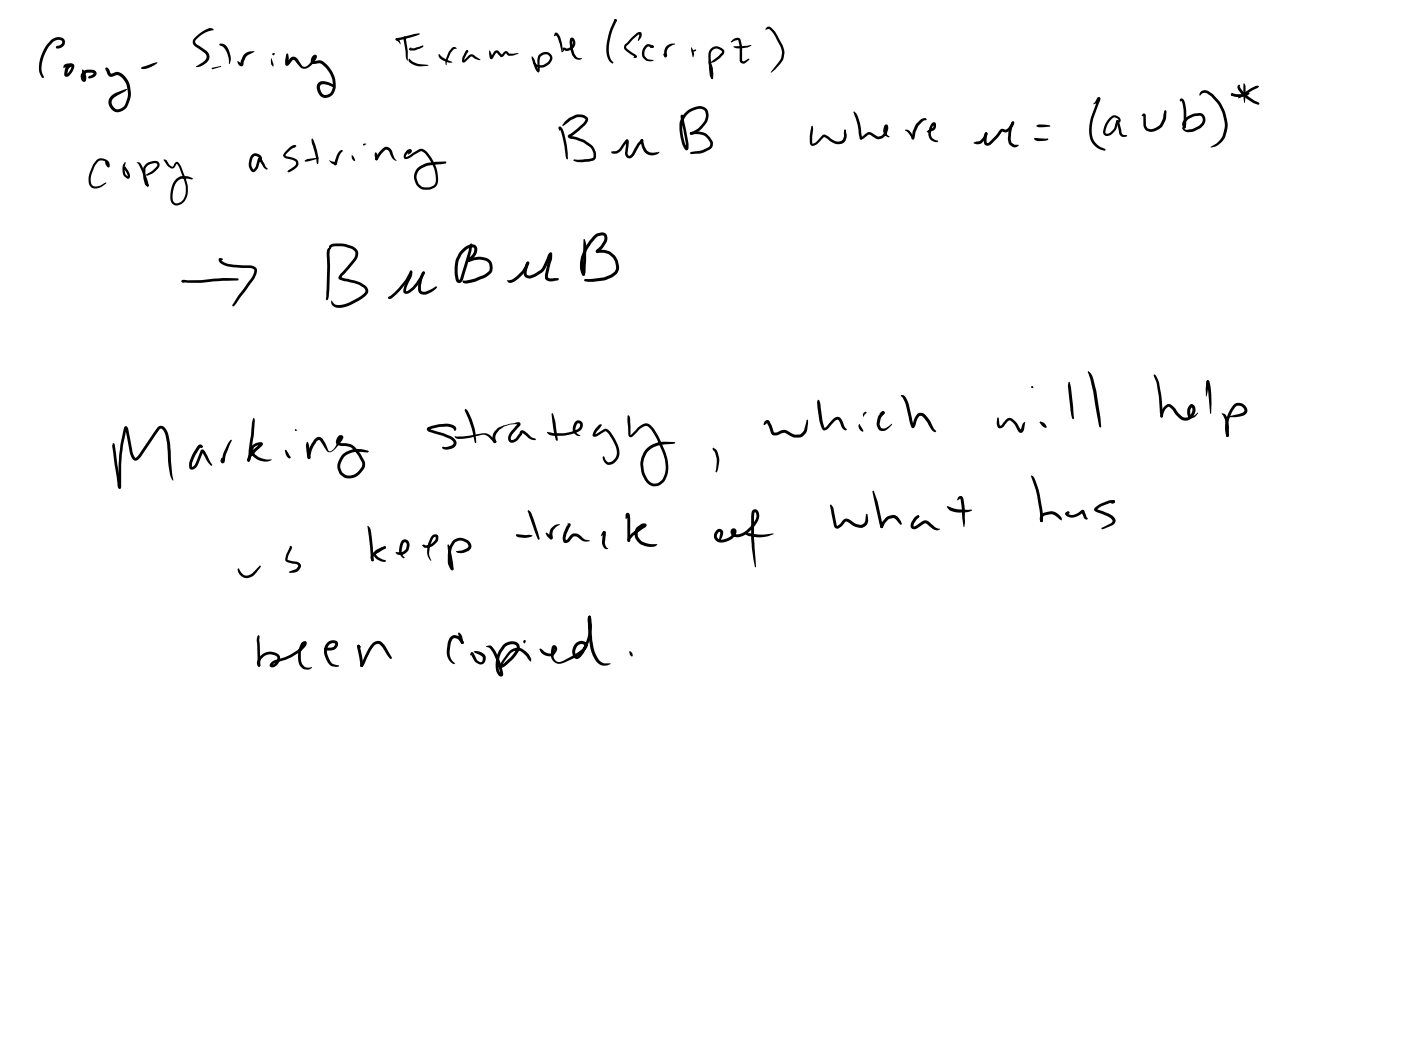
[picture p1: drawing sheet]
<svg xmlns="http://www.w3.org/2000/svg" width="108mm" height="81mm" viewBox="0 0 108 81" stroke-linecap="round" stroke-linejoin="round" font-family="sans-serif">
<g fill="#000">
<path d="M3.9 3.1a.61 .61 0 0 1 .6-.3 .61 .61 0 0 1 .5 .4 .49 .49 0 0 1-.4 .5h-.2l-.1-.1 .5-.2-.1-.3a.6 .6 0 0 0-.6 .2 2.74 2.74 0 0 0-.8 2.5v.2a.97 .97 0 0 1-.3-1.2l.4-1zM4.9 5l.5-.1a.31 .31 0 0 1 .3 .2 .31 .31 0 0 1-.1 .3 .5 .5 0 0 1-.6 .5v-.1a.8 .8 0 0 1 .4-.9 .14 .14 0 0 1 .1 .2 .14 .14 0 0 1-.1 .1l-.2 .6 .3-.7-.4 .1a.12 .12 0 0 1-.2 0 .12 .12 0 0 1 0-.2zM6.4 5.3l.2 .4a.31 .31 0 0 1 .1 .4 .31 .31 0 0 1-.3 .2l-.1-.2a.54 .54 0 0 1 .5-.7h.4a.32 .32 0 0 1 .2 .3 .32 .32 0 0 1-.3 .3l-.2 .1-.1-.1 .4-.4h-.5l-.2 .2v.3h-.1l-.1-.7zM8.1 5.2a.48 .48 0 0 1 .4 .5l.4-.1a1.2 1.2 0 0 1 1.1 1.1 1.48 1.48 0 0 1-.8 1.9 .74 .74 0 0 1-.8-.5 .74 .74 0 0 1 .3-.8l1.1-.4-.9 .6-.3 .2a.53 .53 0 0 0 .3 .7 .63 .63 0 0 0 .7-.4 1.63 1.63 0 0 0-.5-2.2l-.7 .1-.3-.5h.2l-.2-.1zM7.5 12.3a.57 .57 0 0 1 .6-.1 .57 .57 0 0 1 .3 .7l-.3-.3v-.2h.1l.2 .4h-.1l-.1-.3-.2-.1a.38 .38 0 0 0-.5 .2 2.21 2.21 0 0 0-.5 1.5l.1 .1a.49 .49 0 0 0 .7 .1l.3-.2h.1l-.4 .3a.59 .59 0 0 1-.6 .1 .59 .59 0 0 1-.4-.6 2.62 2.62 0 0 1 .7-1.6zM9.6 12.5v.9l.3 .2-.3-.6 .1-.2 .3 .8-.1 .2-.2-.1a.88 .88 0 0 1-.2-1zM10.5 12.5h.2a1.06 1.06 0 0 1 .5 .8l.3 1-.1 .1-.5-1.4zM10.9 5.2l1.2-.4v.1a1.44 1.44 0 0 1-1.2 .4zM11.2 12.7l.3-.2 .5-.1 .3 .1v.3a1.37 1.37 0 0 1-.9 .7h-.2l.9-.6v-.3l-.6 .1-.3 .3v.8l.1 .3 .2 .2a.22 .22 0 0 1-.4-.2l-.1-1.1zM12.6 12.3l.2 .1 .4 .4 .2-.1a.21 .21 0 0 1 .2-.2 .21 .21 0 0 1 .2 .1l.5 1.1a1.58 1.58 0 0 1-.4 2 .5 .5 0 0 1-.8-.3 1.56 1.56 0 0 1 .8-1.8h.6l.4 .2h-1a1.5 1.5 0 0 0-.5 1.7l.1 .2h.2a.86 .86 0 0 0 .6-.9l-.1-.9-.6-1.3-.2 .3-.2 .1-.3-.2zM16.3 5.2l.7-.1-.6 .2zM15 2.9a1.75 1.75 0 0 1 1.4-.7l.1 .1h-.2a1.83 1.83 0 0 0-1.3 .9l.2 .2 .7 .5a.58 .58 0 0 1-.1 1 .86 .86 0 0 1-.7 .3l.7-.5 .1-.4-.1-.2-.9-.6v-.3z"/>
<path d="M16.9 3.4h.2a.9 .9 0 0 1 .6 .9l.1 .3-.1 .3-.1-.2a1.37 1.37 0 0 0-.5-1.1l-.1-.1zM18.8 4.2l.4-.2 .4-.1-.4 .3a.89 .89 0 0 0-.4 .7 .21 .21 0 0 1-.3 .2 .21 .21 0 0 1-.2-.2v-.2l.3 .2h-.1l.1-.2zM19.4 12l.2-.2h.2l.3 .2 .1 .2a.17 .17 0 0 1 0 .2 .17 .17 0 0 1-.2 0v-.2l-.3-.2-.1 .1-.2 .1a.75 .75 0 0 0 .1 .9l.2-.2 .2-.7 .1-.1 .1 .1 .5 .8v.1a1.26 1.26 0 0 1-.6-.8h.1l-.2 .6a.35 .35 0 0 1-.5 .3 1.04 1.04 0 0 1 0-1.2zM20.9 4.5l.2 .4-.1 .2-.1-.1zM22.1 4.2v-.1l.1 .1 .1 .3-.1 .4h-.1l.2-.4a.4 .4 0 0 1 .4-.1 .4 .4 0 0 1 .3 .3l.4 .4a.86 .86 0 0 0 .8-.7h.1l-.1 .3 .4-.1a1.62 1.62 0 0 1 1 1 1.5 1.5 0 0 1 0 1.7 .69 .69 0 0 1-1 0 .69 .69 0 0 1 .1-1h.6l.4 .3-.1 .1-.6-.2-.3 .1a.58 .58 0 0 0 .2 .6l.2 .1a.51 .51 0 0 0 .5-.3 1.92 1.92 0 0 0-.8-2.1h-.5a.35 .35 0 0 1-.4-.3 .35 .35 0 0 1 .4-.4l.1 .1a1.21 1.21 0 0 1-1 1l-.3-.1-.5-.6-.2 .3a.23 .23 0 0 1-.4 .2 .23 .23 0 0 1 0-.4zM22.3 11.4l.3-.2 .2 .1-.4 .2-.4 .5 .6 .2a.43 .43 0 0 1 .4 .3 .43 .43 0 0 1-.2 .4l-.4 .3-.2 .1v-.2l.5-.3 .1-.3-.2-.2-.7-.1a.26 .26 0 0 1-.1-.3 .26 .26 0 0 1 .2-.2zM23.5 12.4l.3-.2h.8l-.9 .2-.2 .1zM24.1 10.7l.3 1 .1 .6v.3l-.5-1.6zM25.4 18.9l.3-.1a2.52 2.52 0 0 1 1.7 .3l.2 .3a.9 .9 0 0 1-.3 .8l-1 1.2 1.6 .4a.78 .78 0 0 1 .5 .6l-.3 .4-1.1 .7a1.18 1.18 0 0 1-1.3 .1l-.2-.2 .1-.2a.53 .53 0 0 0 .6 .3l.5-.1 .9-.5 .4-.2 .2-.3-.2-.2-.4-.3-1.4-.3a.26 .26 0 0 1-.1-.3 .26 .26 0 0 1 .1-.2l1.1-1.2 .1-.5-.4-.2-.7-.2h-.7l-.2 .3zM25.3 12.4l.6 .1v.2l-.4-.1zM25.3 19.1l.2 .1-.1 .4v.9l-.1 2.3-.1 .3h-.1l.1-3.5zM26.1 11.7l.2-.2 .1 .1-.2 .4-.2 .6-.2 .1-.1-.1 .3-.6z"/>
<path d="M27.1 12l.2 .2 .1 .2h-.1l-.2-.2zM28.9 11.7l.2 .2v.4a.13 .13 0 0 1-.2 0 .13 .13 0 0 1 0-.2zM29.4 11.5l.3-.2a.5 .5 0 0 1 .5 .4l.3 .7-.2-.2-.3-.5-.2-.2-.4 .3-.3 .5h-.2l.1-.3zM30.5 2.9l1.4-.3h.5l-1.5 .5h-.4zM30.5 3l.2 .1 .1 .3-.3-.3zM31.1 2.8h.2v.1v.1h-.1l.1-.1 .1 1.1v.7l-.1-.2-.2-1.5zM31.3 11.6h.1a.19 .19 0 0 1 .3-.1 .19 .19 0 0 1-.1 .3l-.2 .1 .1-.3 .1 .1-.2 .2-.1 .2 1-.6a.55 .55 0 0 1 .7 .3 2.51 2.51 0 0 1 .6 2.6 1.11 1.11 0 0 1-1.2 .1l-.3-.3-.2-.5 .1-.4 .2-.4a2.69 2.69 0 0 1 2-.5l.2 .1v.1l-1.5 .2-.5 .2-.2 .3-.1 .4 .2 .5 .3 .2h.5a.58 .58 0 0 0 .5-.8 2.34 2.34 0 0 0-1.1-2l-.7 .4a.47 .47 0 0 1-.7 .2v-.3zM31.5 4.5l.1 .1 .5 .3 .9 .1-.8 .1-.5-.2a.23 .23 0 0 1-.2-.4zM31.5 3.7h.2v.1l-.1-.1h.3l.7-.2v.1l-.7 .3h-.3zM33.8 4.2l.3 .2 .8 .4a.93 .93 0 0 1-1.1-.6zM34.8 3.7l.2-.1 .2 .1-.2 .1-.3 .3-.3 .9h-.1a1.53 1.53 0 0 1 .3-1.1zM35.9 3.9h.2l-.2 .2z"/>
<path d="M35.9 3.9h.2v.1l-.4 .7 .6-.5 .7 .4h-.2l-.5-.2-.4 .3a.18 .18 0 0 1-.3 .1 .18 .18 0 0 1 0-.3zM36 20l.9-.2a.87 .87 0 0 1 .9 .3 .87 .87 0 0 1 .1 .9 3 3 0 0 1-1.9 .8h-.1a.17 .17 0 0 1-.2 0 .17 .17 0 0 1 0-.2v.1l.8-.2 .9-.4 .3-.3v-.5a1.23 1.23 0 0 0-1.1-.3l-.5 .2-.1-.1zM36.2 18.8h.2l-.1 .2zM36.3 18.8h.1l-.1 .1h-.1zM35.5 19.3l.4-.3 .4-.2 .3 .1 .2 .3a1.07 1.07 0 0 1-.6 .9l-.1 .1-.1-.2 .5-.5v-.4h-.4l-.5 .4a2.36 2.36 0 0 0-.2 2.1l.8-2.7 .1-.1v.6l-.6 2.1-.1 .2-.2 .1a.33 .33 0 0 1-.3-.4 2.27 2.27 0 0 1 .4-2.1zM37.7 3.9l.2 .3v.2h-.1l.2-.3 .2-.2h.2l.3 .4-.1-.1 .4-.3 .3 .2h.6l-.4 .2h-.3l-.2-.2-.1 .1a.26 .26 0 0 1-.4 .2l-.2-.3-.3 .3a.15 .15 0 0 1-.1 .2 .15 .15 0 0 1-.2-.2zM41 4.4l.2 .2 .3 .9h-.1v-.9l.1-.4 .3-.2h.3l.4 .3a.54 .54 0 0 1-.2 .7l-.6 .2h-.3l-.2-.2-.1-.3 .4 .3h.3l.4-.2 .2-.3-.1-.2-.1-.1h-.4l-.1 .2-.1 .1v.8a.17 .17 0 0 1-.1 .3 .17 .17 0 0 1-.2-.2zM42.4 19.5a.27 .27 0 0 1 .2 .1 .27 .27 0 0 1-.1 .3l-.3 1.5h.8l.1 .1a.72 .72 0 0 1-1.1 0zM42.8 2.5a.43 .43 0 0 1 .4 .5l.1 .7v.3l.1-.3h.3l.3-.1 .1-.2v-.3v.6l.2 .4 .2 .3 .3 .1a.38 .38 0 0 1-.6 0 1.92 1.92 0 0 1-.3-1.5 .26 .26 0 0 1 .4 0 .26 .26 0 0 1 0 .3v.3l-.2 .2-.4 .1-.3-.1h.1l-.2 .2-.3-1-.2-.3h.1h-.2zM43.1 9.8h.1l-.1 .3zM43.1 9.8h.2a5.4 5.4 0 0 1 .5 2.4l-.1 .1-.1-.2-.3-1.6-.1-.6-.2-.1zM43.5 9.4l.3-.2a1.2 1.2 0 0 1 1.3-.3l.2 .2v.3a3.3 3.3 0 0 1-1.1 1l-.3 .2v-.1l.7 .1a2.03 2.03 0 0 1 1.3 1.1v.5l-.6 .3a1.76 1.76 0 0 1-1.1-.2l1.2-.1h.3v-.1v-.3l-.2-.4-.6-.4-.6-.3a.45 .45 0 0 1-.5-.2l1.1-1 .2-.3-.2-.1-.4-.1-.5 .3-.6 .4-.1-.1z"/>
<path d="M45 18.5h.1v.2l.1 .9-.1 1.3v.3l-.1 .1-.1-.2zM47.1 11.7l.6-.2 .5-.7a.17 .17 0 0 1 .2 0 .17 .17 0 0 1 0 .2v.8l.1 .2 .2-.1 .7-1.1h.2l-.7 1.1-.3 .3h-.3l-.1-.3v-1h.2l-.6 .7-.2 .2h-.4zM47.4 1.5l.1 .1-.2 .2zM47.4 1.5h.1v.1l-.1 .1zM47.4 1.5l.1 .1-.3 .6a2.9 2.9 0 0 0-.1 2.5l.2 .1a.31 .31 0 0 1-.4-.3 3.4 3.4 0 0 1 .2-2.4zM48.7 2.9l.4-.4a.22 .22 0 0 1 .2 0 .22 .22 0 0 1 .1 .2l-.2 .4 .1-.5-1 1v.2l.8 .5a.12 .12 0 0 1-.1 .2 .12 .12 0 0 1-.2-.1l.2-.1-.1 .1-.5-.3-.3-.4 .1-.3zM49.4 10.7h.1v.2h-.1zM49.4 10.8h.2l.1 .5 .2 .3 .3 .2 .6-.1-.1 .2a.86 .86 0 0 1-.8 0l-.4-.5zM50.1 3.6l.2-.1 .1 .1-.1 .1zM49.7 3.5l.3-.1 .3 .1v.2l-.3-.1h-.1l-.3 .5 .1 .2 .2 .2 .5 .1a.3 .3 0 0 1-.5 .1l-.2-.1-.2-.3v-.4zM51.3 3.6l.4-.2h.3a.71 .71 0 0 0-.6 .9l-.2 .1-.1-.2 .1-.1 .1 .2h-.1v-.3zM52.5 8.9h.1v.3l-.1-.2z"/>
<path d="M52.5 8.9h.1l.5 2.4a.19 .19 0 0 1-.2 .3 .19 .19 0 0 1-.2-.2l-.1-.3a2.47 2.47 0 0 1 .1-2.3 1.22 1.22 0 0 1 1.8-.4v.1a1.42 1.42 0 0 1-.9 1.7l-.2 .2-.2-.1v-.1h.1a1.96 1.96 0 0 0 .9-.8 .62 .62 0 0 0 0-1 1.4 1.4 0 0 0-1.6 1v1.1l.3 .9h-.1v-.5l-.3-1.8zM53.2 10.2h.1l.1 .1-.1 .1zM53.2 10.2a1.47 1.47 0 0 1 1.5 .4l.2 .4a.5 .5 0 0 1-.2 .5l-.7 .3-.7 .1-.1-.1v-.1l.9-.1 .5-.3 .1-.3-.1-.3a1 1 0 0 0-1.1-.4h-.3zM53.3 3.7l.2 .3-.1 .4zM53.4 3.9l.2-.1v.1l-.2 .1zM54.6 4.6h.1l.2 .7 .1 .5-.1 .3-.3-1.2zM54.8 3.8a.61 .61 0 0 1 .6-.2 .61 .61 0 0 1 .4 .5l-.4 .4-.6 .3 .8-.8v-.1l-.2-.1h-.4a.6 .6 0 0 0-.2 .7v1.2l.1 .3v.1l-.2-.3-.1-1.3v-.4zM56.5 3.1l.3-.2 .2 .1a3.7 3.7 0 0 1 .2 1.6l.1 .1 .4-.2v.1l-.3 .3-.4-.1-.1-1.7h-.3l-.3 .2v-.1zM56.5 3.6l1.4-.1-.3 .2h-.5h-.4zM59.1 2.1h.2l.3 .2 .7 1.1a1.31 1.31 0 0 1 0 1.3l-.6 .7-.3 .2 .7-1 .2-.6-.2-.4-.5-1.1-.3-.3-.3 .1zM62.5 9.7h.1l.1 .2-.1 1.2 .3-.1 .6-.6 .5 .3a.56 .56 0 0 0 .6 .2 .56 .56 0 0 0 .4-.4v-.5h.1l.1 .2a.69 .69 0 0 1-.3 .9 .69 .69 0 0 1-.9-.2l-.5-.3-.6 .5a.28 .28 0 0 1-.3 .1 .28 .28 0 0 1-.2-.3zM65.8 8.6a3.3 3.3 0 0 1 .6 2l-.1 .2-.1-.1-.1-1.1z"/>
<path d="M66.3 10.6h.1h-.1l.7-.4 .6 .3h.3l.2-.3 .1-.4h.1l-.1 .3 .1 .2 .2 .2a.45 .45 0 0 1-.4-.5v-.2a.18 .18 0 0 1 .2-.2 .18 .18 0 0 1 .1 .3l-.1 .4a.68 .68 0 0 1-.8 .4l-.5-.3-.6 .4-.1-.1zM69.8 10a.72 .72 0 0 1 .6 .6v.1h-.1l-.3-.4-.3-.2zM70.6 9.5l.3-.3a.26 .26 0 0 1 .3-.1 .26 .26 0 0 1 .2 .1l-.3 .1-.3 .4-.3 .5v.5h-.2h-.1l.1-.1v-.4zM71.8 9.5a.19 .19 0 0 1 .3 0 .19 .19 0 0 1 0 .2l-.1 .3-.4 .2h-.2l.5-.3v-.3l-.2 .7a.6 .6 0 0 0 .6 .6 .58 .58 0 0 1-.8-.7l.1-.4zM75 11l.5-.1 .5-.7 .1 .1-.2 .4a.64 .64 0 0 1-.7 .4zM75.9 10.2h.1l.1 .2h-.1zM75.9 10.2l.2 .1-.1 .6 .1 .1 1-1h.4l.4-.6 .1-.1 .2 .2-.4 .6-.3 .1-.3-.1-.3 .5-.7 .6h-.2l-.2-.1zM77.9 9.4l.1-.1 .2 .2-.3 .7v.7l.3 .2 .3 .1-.3 .2-.4-.3-.1-.3v-.6zM79.7 10.6l1 .1a.13 .13 0 0 1 0 .1 .13 .13 0 0 1-.2 0l-.6 .1-.2-.2zM79.8 9.7l.5-.1 .6 .1-.9 .1zM84.6 7.5a.17 .17 0 0 1 .2 .1 .17 .17 0 0 1-.1 .2l-.5 1.3a1.77 1.77 0 0 0 .7 2.3l.2 .1h.1l-.1 .1a1.38 1.38 0 0 1-1.2-1.3l.2-1.2 .5-1.5 .1 .1a.5 .5 0 0 1-.5 .3zM86 9.3h.2l.3 1 .4 .2a.39 .39 0 0 1-.5 0 .39 .39 0 0 1-.2-.4z"/>
<path d="M85.5 9.1a.48 .48 0 0 1 .5-.2 .48 .48 0 0 1 .4 .4l-.2 .1-.1-.2-.2-.2-.3 .2-.3 .5-.1 .5 .1 .1 .2-.1a1.18 1.18 0 0 0 .5-.9h.1l.1 .1a1.18 1.18 0 0 1-.9 1.1l-.3-.2v-.2l.2-.6zM88 8.8a.15 .15 0 0 1 .2 0 .15 .15 0 0 1 .1 .1v.8l.2 .2a.9 .9 0 0 0 .9-.3l.4-1.1 .1 .1-.1 .6-.3 .6a.81 .81 0 0 1-1.3 .1l-.1-1h.1h-.2zM90.9 7.6a.24 .24 0 0 1 .4 .2l.1 .7v1.1a.21 .21 0 0 1-.2 .3v-.4a3.6 3.6 0 0 0-.2-1.7h.1a.1 .1 0 0 1-.2 0 .1 .1 0 0 1 0-.2zM91.4 9.1l.5-.3 .4-.1a.54 .54 0 0 1 .6 .3 .54 .54 0 0 1-.2 .7l-.7 .4a.61 .61 0 0 1-.9-.3 .65 .65 0 0 0 .8 .1l.5-.2 .3-.4-.2-.4-.5 .1a.93 .93 0 0 0-.7 .6v.3a.31 .31 0 0 1-.2-.5zM91.2 9.7h.1v.2h-.1zM92.5 7.1a.52 .52 0 0 1 .7 0 2.97 2.97 0 0 1 1.1 3.6 1.27 1.27 0 0 1-1 .7v-.1a1.71 1.71 0 0 0 1.1-1.5 2.83 2.83 0 0 0-1.5-2.6h-.3l-.1 .2zM94.9 7.2l.7 .1 .6-.2 .1 .1-.3 .2-.4 .1-.7-.1zM94.9 7.2h.1l.2 .2h-.3zM95.4 6.6h.1v.1h.1l.4 .5 1 .7v.1l-.5-.1-.7-.5-.4-.5zM95.8 6.4l.2 .3-.1 1.2zM95.5 7.4l1.3-.8a.12 .12 0 0 1 .2 0 .12 .12 0 0 1 0 .1 .12 .12 0 0 1-.1 .1l-1.5 .8zM8.7 34.2h.1v.1l.5 3.3-.1 .1-.1-.3z"/>
<path d="M9.6 32.9h.2l.1 .1 .3 1.8 .2 .5 .3-.3 1.5-2.1 .1-.1h.2l.3 .4a7 7 0 0 1 .4 2.7l.2 1.1h-.1a6.6 6.6 0 0 1-.4-2.7l-.2-1-.2-.2-.1-.1-1.5 2.1a.49 .49 0 0 1-.6 .4l-.3-.6-.4-1.9h.2l-.4 2.1-.1 2.4v.1h-.1v-2.5zM14 21.6h.1l.1 .1-.1 .1zM14 21.6h1.5l1.7-.2h1.1l.1 .1-.1 .1-2.8 .2h-1.4zM14 21.6h.2a.1 .1 0 0 1 0 .2 .1 .1 0 0 1-.1 0zM15.3 34.3a.16 .16 0 0 1 .2 0 .16 .16 0 0 1 0 .2l-.1-.1-.1 .2a2.03 2.03 0 0 0-.5 1.4l.2-.2 .5-1.1 .1-.1 .2 .2 .6 1-.1 .1-.3-.3-.4-.8h.1l-.4 .9a.47 .47 0 0 1-.7 .4 1.52 1.52 0 0 1 .3-1.3zM15.4 34.4l.1-.1 .1 .1-.1 .1zM15.5 34.3l.1 .1v.1l-.2-.1zM16.9 19.9h.2v.1l-.1 .1v-.1l.5 .3 1.8 .2 .4 .2a.81 .81 0 0 1-.1 .8l-1.4 1.9-.3 .2v-.1l.4-.7 1.1-1.4 .2-.5v-.1l-.3-.1-1.1-.1a1.82 1.82 0 0 1-1.3-.4zM17.8 33.9h.1l-.5 1.1-.1 .5a.17 .17 0 0 1-.2 .2 .17 .17 0 0 1-.1-.2l.1-.2 .1 .2h-.1l.1-.6zM19.4 34.3l.3-.1a.37 .37 0 0 1 .6 0l-.9 1-.2 .3a.21 .21 0 0 1-.2-.1 .21 .21 0 0 1 .1-.3l.9-.9 .1 .1h-.3l-.2 .2-.1 .2 .1 .3 .5 .3 .8 .1a1.24 1.24 0 0 1-1.5-.3l-.1-.4zM19.1 35.4h.1v.1l-.1 .1zM19.5 32.3h.1v.1v1.1l-.3 1.8-.1 .3-.2-.1z"/>
<path d="M21.9 34.7h.2l.3 .6-.3-.1zM24.3 33.8l.2-.1h.3l.5 1 .2 .1a1.71 1.71 0 0 0 .7-.9v-.2l.1 .1-.2 .3 .3 .1a1.39 1.39 0 0 1 1.4 .9l.3 .4a.7 .7 0 0 1-.2 .8 1.08 1.08 0 0 1-1.7 .3v-.1a1.33 1.33 0 0 1 1.2-1.9h.5l.5 .2-.2 .1a1.86 1.86 0 0 0-1.7 .3l-.3 .7 .1 .5 .3 .2a1.04 1.04 0 0 0 1.3-.7v-.3l-.3-.6a1.15 1.15 0 0 0-1.3-.6l-.3-.1-.1-.2 .1-.4 .2-.2a.17 .17 0 0 1 .2 .1 .17 .17 0 0 1 0 .2l-.5 .7-.5 .4-.2-.1-.5-.8-.2-.1-.4 .5-.2 .7a.2 .2 0 0 1-.2 .2 2.02 2.02 0 0 1 .6-1.5zM23.7 34l.1 .3 .1 .8a.16 .16 0 0 1 0 .2 .16 .16 0 0 1-.2 0l-.1-1zM31.6 20.9h.1l.1 .1a5.9 5.9 0 0 1-1.6 2 .12 .12 0 0 1-.2 .1 .12 .12 0 0 1 0-.2v.1v-.1l.4-.3a4.9 4.9 0 0 0 1.2-1.6zM31.6 20.9a.2 .2 0 0 1 .2 .1 .2 .2 0 0 1-.1 .2l-.4 .9v.3l.5-.3 .8-1.2 .1 .1-.2 .5-.5 .7a.93 .93 0 0 1-.7 .4 .25 .25 0 0 1-.2-.3l.4-1.1zM32.6 20.9l.1 .1-.3 1 .1 .4 .3 .1 .8-.4h.1l-.3 .3-.5 .3a.45 .45 0 0 1-.7-.4l.1-.8zM32.9 32.9l.9-.2 .7-.1a.52 .52 0 0 1 .7 .5l-.2 .1-.1-.2-.5-.1h-.6l-.7 .2h.2a3.5 3.5 0 0 1 1.8 .8l.1 .2a.48 .48 0 0 1-.4 .5h-.5l-.2-.1v-.1h.3l.4-.1 .2-.2-.1-.1a3.9 3.9 0 0 0-1.8-.7l-.2-.1zM35 33.6h.7l1.7-.2 .3 .1 .5 .4v.2h-.1l-.6-.5-.3-.1a3.7 3.7 0 0 1-2.1 .3zM35.9 31.5l.2 .3 .5 1.2 .1 1.1-.1 .1-.3-1.4-.5-1.1zM36 20h.2v.2l-.2-.1zM38.3 33l.5-.2 .9-.2a.28 .28 0 0 1 .4 0v.2l-.7 .7v.4l.3-.1 .3-.5a.21 .21 0 0 1 .4-.1l.5 .5 .4 .2h-.2a1.13 1.13 0 0 1-.7-.5h-.2l-.3 .4-.3 .3h-.2l-.2-.1a.69 .69 0 0 1 .2-.8l.5-.5h-.7l-.7 .4-.3 .5v.5a.37 .37 0 0 1-.3-.5l.2-.3zM39.1 21.6h.3l.4-.3 .5-.5 .3-.6h.2l-.2 .5-.4 .6a.92 .92 0 0 1-1.1 .4z"/>
<path d="M40.6 39.4l.1-.1 .3 .3 .6 1.9-.1 .1zM40.6 20.2l.1-.1 .1 .2-.2 .8 .2 .1 .9-.5 .6-1.1a.13 .13 0 0 1 .1-.1 .13 .13 0 0 1 .1 .2l-.6 1.2-.6 .4-.4 .2-.4-.1-.1-.2v-.4zM42.2 33.3l1.2 .1 .6-.1 .6-.3 .1-.3-.2-.1-.1 .3a.49 .49 0 0 0 .3 .7 .52 .52 0 0 1-.5-.8l.1-.3 .2-.1 .3 .1 .1 .3a.58 .58 0 0 1-.4 .5l-.9 .3a1.57 1.57 0 0 1-1.4-.2zM42.5 31.9h.1l.2 .6 .1 1.5-.1-.1-.1-.6zM45.7 18.2a.89 .89 0 0 1 .9-.3l.2 .3-.1 .4-.5 .7-.1 .1-.1-.1h.6l.5 .1 .5 .6 .1 .6-.2 .6-.4 .2-.5 .2a2.72 2.72 0 0 1-1.6 .1l.1-.2 1.5-.2 .5-.2 .4-.4-.1-.6-.4-.5-.4-.1h-.7a.61 .61 0 0 1 .4-.6l.3-.5-.1-.2-.1-.1-.5 .2-.7 1a2.17 2.17 0 0 0-.2 1.7v.2a.44 .44 0 0 1-.3-.6 3.4 3.4 0 0 1 1-2.4zM46.1 32.8a.14 .14 0 0 1 .1-.2 .14 .14 0 0 1 .2 .2 .14 .14 0 0 1-.1 .1l-.5 .6 .7-.4a.45 .45 0 0 1 .6 .3 2.01 2.01 0 0 1 .5 1.9 .76 .76 0 0 1-.8 .5l-.3-.3-.1-.3 .1-.1 .2 .4 .2 .1a.87 .87 0 0 0 .4-1.4l-.6-1-.4 .2a.41 .41 0 0 1-.6 .1l.1-.4zM48.3 39.6h.2l.1 .3v1.8l-.2 .1-.1-.1v-2h.1l-.2 .3zM48.3 32h.2l.1 .2v1.3l.6-.6 .5-.3a.51 .51 0 0 1 .5 .2l.5 .8 .5 1a2.17 2.17 0 0 1-.3 2.7 .82 .82 0 0 1-1.2-.3l-.3-.7a1.82 1.82 0 0 1 .2-1.4 1.75 1.75 0 0 1 1.6-.9l.8 .1-.8 .1a1.55 1.55 0 0 0-1.6 1.6v.6l.3 .6a.72 .72 0 0 0 .8 .2 .72 .72 0 0 0 .5-.7 2.71 2.71 0 0 0-.2-1.8l-.2-.4a3.3 3.3 0 0 0-.8-1.4l-.2-.1-.3 .1-.8 .7-.2 .1-.1-.2zM55 34.5l.2 .2 .2 .6-.1 .8-.1 .3v-1l-.1-.5-.2-.3zM58.9 32.5l.2-.1h.2l.3 .9 .6-.1a.59 .59 0 0 1 .6 .1l.4 .2 .5-.1 .3-.3 .2-.8 .1 .3-.1 .6-.1 .2-.3 .3a1.1 1.1 0 0 1-1-.2l-.3-.1h-.3a.69 .69 0 0 1-.7 .1l-.4-.9-.2 .2-.1-.1zM63 30.9l.1-.1v.1l.1 .2 .3 1.9 .9-.9a.32 .32 0 0 1 .4 .2l.5 .8-.1 .1-.3-.2-.3-.7-.2 .1-.4 .4a.57 .57 0 0 1-.5 .4l-.2-.2-.2-.6zM63.9 38.9h.2l.1 .2 .3 1.4 .7-.5 .8 .4h.4l.2-.2 .2-.6 .1 .5a.59 .59 0 0 1-.7 .6l-.4-.2-.6-.3-.6 .5h-.2z"/>
<path d="M66.2 32.7l.3 .5v.1l-.3-.3zM66.6 31.8l.1-.1 .1 .1-.3 .3v-.1zM67.2 37.9l.1-.1a7.1 7.1 0 0 1 .6 2.4l.1 .4-.1 .1-.1-.2zM67.8 31.8l.2-.1 .2 .1-.2 .1zM68 31.7l.2 .1-.1 .1h-.2zM68 31.7h.1l.1 .1-.4 .5v.4l.1 .3h.3l.5-.3a.57 .57 0 0 1-.5 .5 .5 .5 0 0 1-.6-.7l.1-.4zM69.4 30.5l.1-.1a.91 .91 0 0 1 .5 .9l.4 1.5h-.1l.2-.5a.48 .48 0 0 1 .2-.4 .48 .48 0 0 1 .5 0l.4 .5 .5 .8a.15 .15 0 0 1-.2 .1 .15 .15 0 0 1-.1-.2l-.4-.6-.4-.4h-.2l-.2 .5a.22 .22 0 0 1-.1 .3 .22 .22 0 0 1-.3 0l-.1-.3a5.2 5.2 0 0 0-.5-1.9zM70.7 39.7l.1 .1-.1 .1v-.1zM70.5 39.8l.2-.1 .1 .1-.4 .5v.2l.7-.3a.42 .42 0 0 1 .5 .1l.4 .3 .4 .2a.42 .42 0 0 1-.6-.1l-.5-.4-.7 .5-.3-.1-.1-.1v-.3zM73 39l.8 .2 1.1 .1a1.66 1.66 0 0 1-1.9-.2zM73.9 38.3l.1-.1a.24 .24 0 0 1 .2 .3l.1 .9v1.2l-.3-2.2-.3 .1zM76.8 32.2h.2l.1 .6 .6-.6a.86 .86 0 0 1 .8 .6l.2 .3 .1-.5 .2-.1-.1 .6a.24 .24 0 0 1-.1 .2 .24 .24 0 0 1-.3 0l-.3-.6-.4-.3-.2 .1-.4 .4a.29 .29 0 0 1-.3 0 .29 .29 0 0 1-.1-.3z"/>
<path d="M79.4 36.7a.32 .32 0 0 1 .4 .4l.3 1 .3 1.6a.4 .4 0 0 1-.1 .5l-.2-.1v-.7l-.2-1.3zM80.1 32.5h.1l.3 .1 .1 .3-.3-.1zM82.1 39.5l.2-.1v.2l-.1-.1 .1-.1 .1 .1-.2 .1h.1l.2 .1 .5-.1a.44 .44 0 0 1 .5-.3l.3 .7-.3-.1-.1-.4h.1l-.4 .3-.6 .1a.31 .31 0 0 1-.4-.4zM82.3 29.5h.1l.1 .4 .3 2.3-.1 .1-.2-.7zM83.9 28.6l.3 .4 .3 1.1 .3 2.1v.7l-.1-.1-.5-2.6zM85.6 38.6l.2-.1a.16 .16 0 0 1 0 .3 .16 .16 0 0 1-.2 0v-.1zM84.4 39.1l.4-.3 .5-.2a.45 .45 0 0 1 .6 .1l-.1 .1-.1-.1 .1 .1-.9 .2-.4 .3v-.1l.5 .2a1.2 1.2 0 0 1 1 .7l-.3 .4-.8 .3v-.1l.7-.4 .1-.2a1.33 1.33 0 0 0-.8-.5l-.5-.2-.1-.1zM88.9 28.9h.1a6.1 6.1 0 0 1 .6 2.9 .19 .19 0 0 1 0 .2 .19 .19 0 0 1-.2 .1v-.6a6.8 6.8 0 0 0-.5-2.5zM89.7 31.3a.44 .44 0 0 1 .4-.2 .44 .44 0 0 1 .4 .3l.5 .6 .4 .2 .1-.1 .3-.2 .1-.3-.1-.2h.1l-.2 .2v.4h.3l.3-.2-.2 .3a.35 .35 0 0 1-.4 .1 .35 .35 0 0 1-.2-.3v-.3a.42 .42 0 0 1 .4-.5 .72 .72 0 0 1-.2 1.2l-.2 .1a.88 .88 0 0 1-.9-.5l-.3-.3-.3-.3-.2 .3-.3 .6a.58 .58 0 0 1 .1-.7zM93 29.3l.2 .1-.3 1.2v-.6zM93 29.3l.2 .1 .1 .5 .1 1.1-.1 .9zM94.1 31.9h.1a.55 .55 0 0 1 .4 .6l.1 .4a.78 .78 0 0 1-.1 .8l-.1-.2a2.22 2.22 0 0 0-.3-1.5z"/>
<path d="M95.1 31.2a.6 .6 0 0 1 .7 0 .6 .6 0 0 1 .2 .7l-.5 .2h-.8l1.1-.4 .1-.1-.1-.2-.4-.1a.61 .61 0 0 0-.5 .5 2.4 2.4 0 0 0-.2 1.7l-.1 .2-.1-.1a2.71 2.71 0 0 1 .6-2.4zM94.5 33.5h.1l.1 .1-.2 .1zM18.4 43.8l.3 .4 .3 .2 .4-.2 .6-.6 .1 .1-.5 .6a.69 .69 0 0 1-.8 .2 .69 .69 0 0 1-.4-.7zM20 50.6a.93 .93 0 0 1 1.6 .1l-.2 .5-.2 .2h-.3a.26 .26 0 0 1-.1-.3 .26 .26 0 0 1 .2-.2l1-.3a2.93 2.93 0 0 0 1.4-1v-.1l.1 .1-.1 .1-.2 .6v.8l.3 .3h.5a.56 .56 0 0 1-.7 .1l-.3-.4a2.06 2.06 0 0 1 .2-1.5v-.1a.21 .21 0 0 1 .3-.1 .21 .21 0 0 1 .1 .3 3.2 3.2 0 0 1-1.7 1.2l-.7 .2-.2 .2 .3-.3 .1-.4-.3-.1-.5-.1-.5 .4-.1 .3v.2a.33 .33 0 0 1-.2-.2 .33 .33 0 0 1 .1-.3zM19.9 49v-.1l.1 .1 .1 2.3-.1 .1-.1-.1-.1-2zM19.9 51.2l.2 .1-.1 .1-.1-.1zM22.3 42.1a.14 .14 0 0 1 .2 .1 .14 .14 0 0 1-.1 .2l-.2 .7 .8 .2a.3 .3 0 0 1 .1 .5l-.3 .3h-.5v-.1l.5-.2 .2-.2-.2-.1-.5-.1a.31 .31 0 0 1-.3-.3zM25.2 49.5a.45 .45 0 0 1 .5-.2 .45 .45 0 0 1 .3 .4 .59 .59 0 0 1-.6 .4h-.3l-.1-.1 .7-.1 .1-.3h-.4a.69 .69 0 0 0-.2 .8l.4 .7 .5 .2a.12 .12 0 0 1-.1 .1 .12 .12 0 0 1-.1 0l-.4-.1a1.58 1.58 0 0 1-.5-1.3zM27.5 49.7h.1l.1 .1 .3 1.2-.1 .4a.22 .22 0 0 1-.2-.4zM27.6 49.7h.1l.1 .2h-.2zM28.7 49.6l.3-.2 .4 .1 .3 .3 .5 1-.2-.1-.6-.9-.3-.2a.7 .7 0 0 0-.5 .5l-.6 1.2-.1 .1h-.1v-.1l.6-1.3zM28.3 40.5l.2 .2 .1 .4 .2 2.1-.1 .1-.1-.3z"/>
<path d="M28.7 42.6l.7-.4 .2-.1v.1l.1-.1v.2l-.9 .5v.1v.3a.3 .3 0 0 1-.2-.5zM28.9 42.4l.8-.3v.1l-.1 .1a.73 .73 0 0 0-.6 .4l.2 .2 .6 .3-.3 .1-.5-.3-.2-.3zM31 41.6h.2l.3 .1 .1 .3-.2 .5a.6 .6 0 0 1-.9 .1l.5-.1 .2-.1 .1-.4-.1-.2-.1 .1-.1 .4a.69 .69 0 0 0 .2 .7 .5 .5 0 0 1-.4-.7zM32.5 42h.1h.3a.87 .87 0 0 0 .7-.4v-.2l-.2 .1-.3 .6v.6l.1 .5a.44 .44 0 0 1-.3-.5 2.08 2.08 0 0 1 .3-1.3l.4-.2a.34 .34 0 0 1 .2 .2 .34 .34 0 0 1-.1 .4 .81 .81 0 0 1-1.1 .3zM34.5 42h.1l.1 .3 .3 1.5a.17 .17 0 0 1-.3 .1 .17 .17 0 0 1-.1-.2 2.45 2.45 0 0 1 .1-1.7l.3-.4a.84 .84 0 0 1 1.3 .6l-.1 .2a1.17 1.17 0 0 1-.9 .2l-.2-.1 .9-.2 .1-.3-.1-.2-.4-.1h-.2l-.3 .1a1.52 1.52 0 0 0-.4 1v.6l.2 .4h-.1zM35.4 48.7l.2 .3 .1 .5-.1 .1-.1-.1-.2-.7zM34.7 49.1l.3-.2 .3 .1 .4 .5-.1 .1-.3-.4h-.3l-.3 .3v.6a1.03 1.03 0 0 0 .4 1l-.1 .1a.95 .95 0 0 1-.6-1.1l.1-.6zM36.3 50.3h.2l.3 .6 .2 .1 .2-.1v-.3l-.7-.4h.4l.3 .1a.51 .51 0 0 1 .1 .8l-.3 .1-.4-.2-.3-.6h.1l-.2 .1zM37.5 49.8l.3-.1a.92 .92 0 0 1 .5 .7l.1 .3a2.1 2.1 0 0 1 .3 1.4 .34 .34 0 0 1-.3-.1 .34 .34 0 0 1-.2-.3 2.36 2.36 0 0 1 .5-1.9l.3-.3 .5-.1 .4 .2 .1 .2a1.41 1.41 0 0 1-.7 1.2l-.5 .4a.17 .17 0 0 1-.3 0 .17 .17 0 0 1 .1-.3l.5-.8a.9 .9 0 0 1 1.2-.3 1.21 1.21 0 0 1 .6 .9v.1l-.1-.1-.2-.3-.5-.4a.7 .7 0 0 0-.8 .2l-.5 .7-.1 .2 .6-.6a1.06 1.06 0 0 0 .5-.8l-.1-.2h-.4l-.3 .1-.3 .3a1.57 1.57 0 0 0-.1 1.8v.1l-.1-.3a3.6 3.6 0 0 0-.8-1.8zM39.7 41.2h.1l1.2 .1-.6 .1h-.5zM40.4 49.3h.1v.2a.1 .1 0 0 1-.2 0 .09 .09 0 0 1 0-.1zM41.6 50l.5 .3 .3 .1 .2-.1 .1-.4v.7v.2a.51 .51 0 0 0 .9 0l1.2-.8 .2-.2-.2-.2-.3 .1-.1 .2-.1 .3 .1 .3h.1l.3-.3 .5-1.3 .1-.6-.1-.8h.2l.1 .2a3.3 3.3 0 0 1-.2 1.8l-.2 .3a1.62 1.62 0 0 1-.7 1h-.2l-.1-.2a.75 .75 0 0 1 0-.9 .75 .75 0 0 1 1-.2 .44 .44 0 0 1-.2 .7l-.5 .3a3.2 3.2 0 0 1-1.5 .6l-.4-.2a1.23 1.23 0 0 1 0-1.1 .27 .27 0 0 1 .3 .1 .27 .27 0 0 1-.1 .3l-.1 .3a.77 .77 0 0 1-1.1-.5z"/>
<path d="M42 41.1l.1-.1 .5 .4a.26 .26 0 0 1-.4-.1zM42.5 40.7l.3-.3h.3l-.4 .4-.1 .4a.22 .22 0 0 1 0 .2 .22 .22 0 0 1-.2 .1l-.1-.4zM43.7 40.3a.15 .15 0 0 1 .2 0 .15 .15 0 0 1 0 .3l-.2 .5-.1 .5 .3-.3a.49 .49 0 0 1 .8-.1l.3 .4 .4 .1h-.4l-.5-.3-.3-.1-.3 .4a.3 .3 0 0 1-.5 .1 .3 .3 0 0 1 0-.4l.3-1 .1 .1zM45.3 47.5h.2v.5a6.1 6.1 0 0 0 .6 2.8l.4 .3 .5 .1a.84 .84 0 0 1-1.2-.4 7.2 7.2 0 0 1-.5-3zM46.5 41h.1v.1l-.3 .2zM46.5 41l.1-.1 .1 .1-.1 .8 .2 .4a.11 .11 0 0 1-.1 .2 .1 .1 0 0 1-.1-.1l-.2-.5zM49 40.6l.4-.2a.22 .22 0 0 1 .3-.1 .22 .22 0 0 1 .1 .3l-1 .7-.2 .2a.14 .14 0 0 1-.2 .2 .12 .12 0 0 1 0-.2l.3-.4 .9-.7 .1 .2h-.2l-.3 .3v.5l.3 .4 1.1 .2a.78 .78 0 0 1-.9 .1l-.4-.2-.3-.4-.1-.5zM48.5 50.2h.1l.1 .1v.3l-.2-.2zM55.2 40.8h.3l.2 .2-.1 .4-.1 .2h-.1l.1-.6h-.1l-.1 .1-.1 .3 .2 .1a.87 .87 0 0 0 1.1-.6l.1 .2 .2 .1a2.04 2.04 0 0 0 1.5-1.2v-.4l-.1-.1-.1 2 .1 2.2-.3-1.5v-2.4l.1-.4 .3-.1a.76 .76 0 0 1-.1 1.1 1.72 1.72 0 0 1-1.6 1l-.3-.3 .1-.3 .1-.1 .2 .1v.3a1.12 1.12 0 0 1-1.6 .5l-.1-.4zM57.4 41.1h.1l1.1 .1 1-.1-.4 .2-.7 .1-.8-.1zM68.2 39.9l.2-.1a.6 .6 0 0 1 .8 0l.2 .4v.2l-.6-.5a.71 .71 0 0 0-.6 .4 .28 .28 0 0 1-.3 .4l.1-.4zM67.9 40.5h.1v.2h-.1z"/>
<path d="M80.3 39.6l.1-.1a.99 .99 0 0 1 1.4 .5v.1l-.2-.1a.85 .85 0 0 0-1.1-.3l-.2 .2v.3a.26 .26 0 0 1-.2-.4z"/>
<circle cx="50.3" cy="3.6" r=".1"/>
<circle cx="86.1" cy="9.3" r=".09"/>
<circle cx="94.9" cy="7.3" r=".09"/>
<circle cx="9.2" cy="37.6" r=".1"/>
<circle cx="38.1" cy="34" r=".11"/>
<circle cx="27.6" cy="49.8" r=".11"/>
<circle cx="27.9" cy="51.3" r=".11"/>
<circle cx="35.6" cy="49.5" r=".11"/>
<circle cx="45.4" cy="47.6" r=".11"/>
<circle cx="80.3" cy="40.1" r=".11"/>
</g>
<g fill="#000">
<path d="M21 4.1h.2l-.1 .1h-.1z" fill-rule="evenodd"/>
<path d="M28 11.1h.1v.1z" fill-rule="evenodd"/>
<path d="M28 11.1v.1z" fill-rule="evenodd"/>
<path d="M28 11.1h.2l-.2 .1z" fill-rule="evenodd"/>
<path d="M22.7 33.1l.1 .1z" fill-rule="evenodd"/>
<path d="M22.7 33.1l.2 .1z" fill-rule="evenodd"/>
<path d="M79.5 29.7l.1 .1-.1 .1-.1-.1z" fill-rule="evenodd"/>
<path d="M79.5 29.8h.1v.1z" fill-rule="evenodd"/>
<path d="M79.5 29.8h.1l-.1 .1z" fill-rule="evenodd"/>
<circle cx="21.1" cy="4.2" r=".08"/>
<circle cx="22.7" cy="33.2" r=".03"/>
</g>
</svg>
